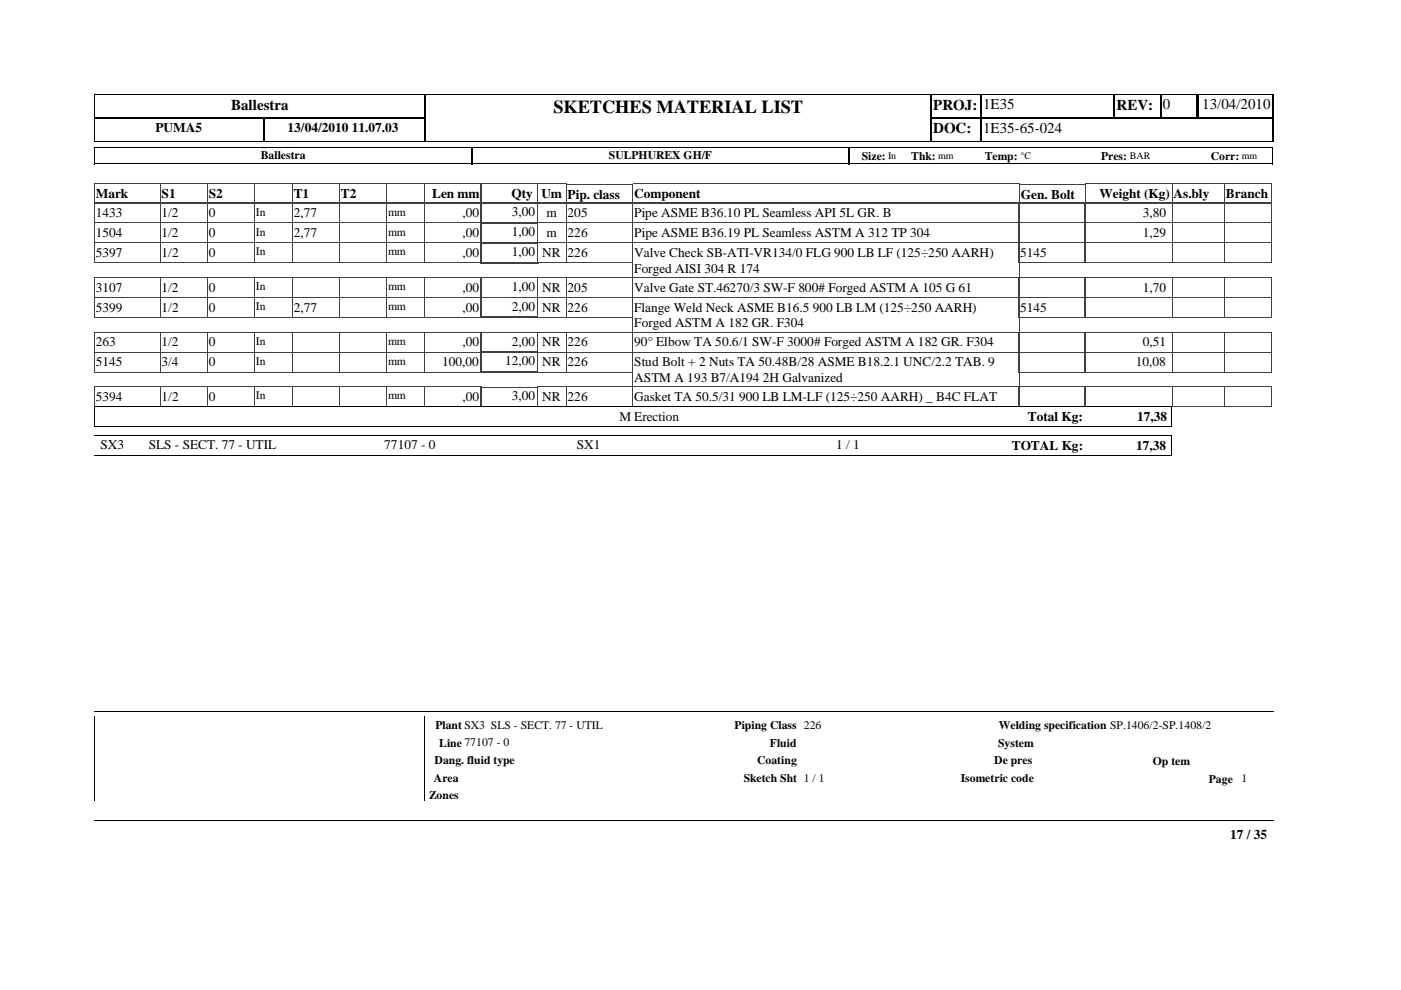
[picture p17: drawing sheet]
<svg xmlns="http://www.w3.org/2000/svg" width="297mm" height="210mm" viewBox="0 0 297 210" stroke-linecap="round" stroke-linejoin="round" font-family="sans-serif">
<defs><g id="words">
<text font-size="3.9" x="117.3" y="23.9">SKETCHES MATERIAL LIST</text>
<g font-size="3.2">
<text x="49" y="23.2">Ballestra</text>
<text x="197.9" y="23.2">PROJ:</text>
<text x="208.4" y="23.2">1E35</text>
<text x="236.7" y="23.2">REV:</text>
<text x="246.5" y="23.2">0</text>
<text x="254.9" y="23.2">13/04/2010</text>
<text x="197.9" y="28.3">DOC:</text>
<text x="208.4" y="28.2">1E35-65-024</text>
</g>
<g font-size="2.8">
<text x="33" y="27.9">PUMA5</text>
<text x="61" y="27.9">13/04/2010 11.07.03</text>
<text x="20.3" y="42.1">Mark</text>
<text x="20.3" y="46">1433</text>
<text x="34.3" y="46">1/2</text>
<text x="34.3" y="42.1">S1</text>
<text x="44.3" y="42.1">S2</text>
<text x="44.3" y="46">0</text>
<text x="62.3" y="42.1">T1</text>
<text x="62.3" y="46">2,77</text>
<text x="72.3" y="42.1">T2</text>
<text x="91.6" y="42.1">Len mm</text>
<text x="98.1" y="46">,00</text>
<text x="108.5" y="42.1">Qty</text>
<text x="108.5" y="45.8">3,00</text>
<text x="114.8" y="42.1">Um</text>
<text x="115.8" y="46">m</text>
<text x="120.4" y="42.1">Pip. class</text>
<text x="120.4" y="46">205</text>
<text x="134.5" y="42.1">Component</text>
<text x="134.5" y="46">Pipe ASME B36.10 PL Seamless API 5L GR. B</text>
<text x="216.5" y="42.1">Gen. Bolt</text>
<text x="233.1" y="42.1">Weight (Kg)</text>
<text x="242.3" y="46">3,80</text>
<text x="248.8" y="42.1">As.bly</text>
<text x="259.9" y="42.1">Branch</text>
<text x="20.3" y="50.3">1504</text>
<text x="34.3" y="50.3">1/2</text>
<text x="44.3" y="50.3">0</text>
<text x="62.3" y="50.3">2,77</text>
<text x="98.1" y="50.3">,00</text>
<text x="108.5" y="50.1">1,00</text>
<text x="115.8" y="50.3">m</text>
<text x="120.4" y="50.3">226</text>
<text x="134.5" y="50.3">Pipe ASME B36.19 PL Seamless ASTM A 312 TP 304</text>
<text x="242.3" y="50.3">1,29</text>
<text x="20.3" y="54.5">5397</text>
<text x="34.3" y="54.5">1/2</text>
<text x="44.3" y="54.5">0</text>
<text x="98.1" y="54.5">,00</text>
<text x="108.5" y="54.3">1,00</text>
<text x="115" y="54.5">NR</text>
<text x="120.4" y="54.5">226</text>
<text x="134.5" y="54.5">Valve Check SB-ATI-VR134/0 FLG 900 LB LF (125÷250 AARH)</text>
<text x="134.5" y="57.8">Forged AISI 304 R 174</text>
<text x="216.3" y="54.5">5145</text>
<text x="20.3" y="61.8">3107</text>
<text x="34.3" y="61.8">1/2</text>
<text x="44.3" y="61.8">0</text>
<text x="98.1" y="61.8">,00</text>
<text x="108.5" y="61.7">1,00</text>
<text x="108.5" y="65.9">2,00</text>
<text x="115" y="61.8">NR</text>
<text x="120.4" y="61.8">205</text>
<text x="134.5" y="61.8">Valve Gate ST.46270/3 SW-F 800# Forged ASTM A 105 G 61</text>
<text x="242.3" y="61.8">1,70</text>
<text x="20.3" y="66.1">5399</text>
<text x="34.3" y="66.1">1/2</text>
<text x="44.3" y="66.1">0</text>
<text x="62.3" y="66.1">2,77</text>
<text x="98.1" y="66.1">,00</text>
<text x="115" y="66.1">NR</text>
<text x="120.4" y="66.1">226</text>
<text x="134.5" y="66.1">Flange Weld Neck ASME B16.5 900 LB LM (125÷250 AARH)</text>
<text x="134.5" y="69.4">Forged ASTM A 182 GR. F304</text>
<text x="216.3" y="66.1">5145</text>
<text x="20.3" y="73.4">263</text>
<text x="20.3" y="77.7">5145</text>
<text x="34.3" y="77.7">3/4</text>
<text x="34.3" y="73.4">1/2</text>
<text x="44.3" y="73.4">0</text>
<text x="44.3" y="77.7">0</text>
<text x="93.7" y="77.7">100,00</text>
<text x="98.1" y="73.4">,00</text>
<text x="107.1" y="77.5">12,00</text>
<text x="108.5" y="73.3">2,00</text>
<text x="115" y="73.4">NR</text>
<text x="115" y="77.7">NR</text>
<text x="120.4" y="73.4">226</text>
<text x="120.4" y="77.7">226</text>
<text x="134.5" y="73.4">90° Elbow TA 50.6/1 SW-F 3000# Forged ASTM A 182 GR. F304</text>
<text x="134.5" y="77.7">Stud Bolt + 2 Nuts TA 50.48B/28 ASME B18.2.1 UNC/2.2 TAB. 9</text>
<text x="240.8" y="77.7">10,08</text>
<text x="242.3" y="73.4">0,51</text>
<text x="134.5" y="81">ASTM A 193 B7/A194 2H Galvanized</text>
<text x="20.3" y="85">5394</text>
<text x="34.3" y="85">1/2</text>
<text x="44.3" y="85">0</text>
<text x="98.1" y="85">,00</text>
<text x="108.5" y="84.8">3,00</text>
<text x="115" y="85">NR</text>
<text x="120.4" y="85">226</text>
<text x="131.3" y="89.3">M Erection</text>
<text x="134.5" y="85">Gasket TA 50.5/31 900 LB LM-LF (125÷250 AARH) _ B4C FLAT</text>
<text x="217.9" y="89.3">Total Kg:</text>
<text x="241.1" y="89.3">17,38</text>
<text x="21.3" y="95.2">SX3</text>
<text x="31.6" y="95.2">SLS - SECT. 77 - UTIL</text>
<text x="81.5" y="95.2">77107 - 0</text>
<text x="122.3" y="95.2">SX1</text>
<text x="177.3" y="95.2">1 / 1</text>
<text x="214.5" y="95.3">TOTAL Kg:</text>
<text x="240.9" y="95.3">17,38</text>
<text x="260.8" y="177.9">17 / 35</text>
</g>
<g font-size="2.5">
<text x="55.3" y="33.7">Ballestra</text>
<text x="129.1" y="33.7">SULPHUREX GH/F</text>
<text x="182.7" y="33.8">Size:</text>
<text x="193.2" y="33.8">Thk:</text>
<text x="208.8" y="33.8">Temp:</text>
<text x="233.5" y="33.8">Pres:</text>
<text x="256.7" y="33.8">Corr:</text>
<text x="54.3" y="45.7">In</text>
<text x="82.3" y="45.7">mm</text>
<text x="54.3" y="49.9">In</text>
<text x="82.3" y="49.9">mm</text>
<text x="54.3" y="54.2">In</text>
<text x="82.3" y="54.2">mm</text>
<text x="54.3" y="61.5">In</text>
<text x="54.3" y="65.7">In</text>
<text x="82.3" y="61.5">mm</text>
<text x="82.3" y="65.7">mm</text>
<text x="54.3" y="73.1">In</text>
<text x="54.3" y="77.3">In</text>
<text x="82.3" y="73.1">mm</text>
<text x="82.3" y="77.3">mm</text>
<text x="54.3" y="84.7">In</text>
<text x="82.3" y="84.7">mm</text>
<text x="92.3" y="154.6">Plant SX3 SLS - SECT. 77 - UTIL</text>
<text x="155.7" y="154.6">Piping Class 226</text>
<text x="211.8" y="154.6">Welding specification SP.1406/2-SP.1408/2</text>
<text x="93.1" y="158.3">Line 77107 - 0</text>
<text x="163.2" y="158.3">Fluid</text>
<text x="211.6" y="158.3">System</text>
<text x="92" y="165.7">Area</text>
<text x="92.2" y="162">Dang. fluid type</text>
<text x="157.7" y="165.7">Sketch Sht 1 / 1</text>
<text x="160.5" y="162">Coating</text>
<text x="203.7" y="165.7">Isometric code</text>
<text x="210.8" y="162">De pres</text>
<text x="244.5" y="162.2">Op tem</text>
<text x="256.3" y="165.9">Page</text>
<text x="263.2" y="165.9">1</text>
<text x="91" y="169.4">Zones</text>
</g>
<g font-size="2.1">
<text x="188.3" y="33.7">In</text>
<text x="198.9" y="33.7">mm</text>
<text x="216.4" y="33.7">°C</text>
<text x="239.6" y="33.7">BAR</text>
<text x="263.3" y="33.7">mm</text>
</g>
</g></defs>
<g fill="none" stroke="#404040" stroke-width=".21">
<path d="M20 39h70M20 39v4M34 39v4M43.9 39v4M54 39v4M62 39v4M72 39v4M82 39v4M90 39v4M101.9 39h12.2v4h-12.2zM134.2 39h81.9v4h-81.9M134.2 39v4h-14.2v-3.9h14.2"/>
<path d="M248.5 39h21.2v4h-21.2zM259.6 39v4M20 43h70"/>
</g>
<path d="M113.9 39h6.1v4h-6.1z" fill="#fff"/>
<path d="M90 39h12v4h-12zM113.9 39h6.2l-.1 4h-6.1zM216.2 39.1h13.9v3.9h-13.9zM248.5 39v4M248.5 39h-18.5v4h18.5" fill="none" stroke="#404040" stroke-width=".21"/>
<path d="M20 31.2h249.9M20 34.7h249.9M20 30h70.3M20 20.1h70.3M20.1 20v10.1M20.1 31.1v3.7M197.2 30h72.9M197.2 20.1h72.9M269.9 31.1v3.7" fill="none" stroke="#000" stroke-width=".21"/>
<path d="M20 25h70.3M55.9 24.9v5.2M90.1 20v5.2M100 31.1v3.7M180 31.1v3.7M197.2 25h72.9M197.4 20v10.1M208 20v10.1M246 20v5.2M254 20v5.2" fill="none" stroke="#000" stroke-width=".36"/>
<path d="M20 25.1h70.3M90.1 24.9v5.2M236.3 20v5.2M253.8 20v5.2" fill="none" stroke="#000" stroke-width=".34"/>
<path d="M269.9 20v10.1" fill="none" stroke="#000" stroke-width=".25"/>
<path d="M90.3 20.2h107v9.7h-107z" fill="#fff"/>
<path d="M89.9 20.1h107.8M89.9 30h107.8" fill="none" stroke="#000" stroke-width=".21"/>
<path d="M197.5 20v10.1" fill="none" stroke="#000" stroke-width=".36"/>
<path d="M90.1 20v10.1" fill="none" stroke="#000" stroke-width=".34"/>
<g fill="none" stroke="#404040" stroke-width=".21">
<path d="M20 43h82v4.3h-82M20 43v4.3M34 43v4.3M43.9 43v4.3M54 43v4.3M62 43v4.3M72 43v4.3M82 43v4.3M90 43v4.3M101.8 43.1h12.5M101.8 47.2h12.5M120 43h96.1v4.3h-96.1z"/>
<path d="M134.2 43v4.3M230 43h39.7v4.3h-39.7zM248.5 43v4.3M259.6 43v4.3"/>
</g>
<path d="M102 43v4.3M114.1 43v4.3" fill="none" stroke="#404040" stroke-width=".36"/>
<path d="M113.9 43.1h6.1v4.2h-6.1z" fill="#fff"/>
<g fill="none" stroke="#404040" stroke-width=".21">
<path d="M20 47.3h82v4.2h-82M20 47.3v4.2M34 47.3v4.2M43.9 47.3v4.2M54 47.3v4.2M62 47.3v4.2M72 47.3v4.2M82 47.3v4.2M90 47.3v4.2M101.8 47.3h12.5M101.8 51.4h12.5M134.2 47.3v4.2"/>
<path d="M216.1 47.3v4.2h-96.1l.1-8.5h-6.2v4.3h116.1l-.1-4.3h-13.9v4.3M230 47.3h39.7v4.2h-39.7zM248.5 47.3v4.2M259.6 47.3v4.2"/>
</g>
<path d="M102 47.3v4.2M114.1 47.3v4.2" fill="none" stroke="#404040" stroke-width=".36"/>
<path d="M113.9 47.3h6.1v4.2h-6.1z" fill="#fff"/>
<g fill="none" stroke="#404040" stroke-width=".21">
<path d="M20 51.5h82v4.3l-82-.1M20 51.5v4.3M34 51.5v4.3M43.9 51.5v4.3M54 51.5v4.3M62 51.5v4.3M72 51.5v4.3M82 51.5v4.3M90 51.5v4.3M101.8 51.6h12.5M134.2 51.5v7.3M216 51.5v-4.2h13.9l.1 4.2h-116.1v-4.2h6.2l-.1 8.5 14.2-.1"/>
<path d="M216.1 51.5v7.3M230 51.5h39.7v4.3l-39.7-.1zM248.5 51.5v4.3M259.6 51.5v4.3"/>
</g>
<path d="M102 51.5v4.4M114.1 51.5v4.4" fill="none" stroke="#404040" stroke-width=".36"/>
<path d="M101.8 55.7h12.5" fill="none" stroke="#404040" stroke-width=".34"/>
<path d="M113.9 51.5h6.1v4.2h-6.1z" fill="#fff"/>
<g fill="none" stroke="#404040" stroke-width=".21">
<path d="M20 58.9h82v4.2h-82M20 58.8v4.3M34 58.8v4.3M43.9 58.8v4.3M54 58.8v4.3M62 58.8v4.3M72 58.8v4.3M82 58.8v4.3M90 58.8v4.3M101.8 58.9h12.5M113.9 51.5h6.2l-.1 4.3-6.1-.1zM120 58.8h96.1v4.3h-96.1z"/>
<path d="M134.2 58.8v4.3M216 51.5h14l-.1 4.3-13.9-.1zM230 58.9h39.7v4.2h-39.7zM248.5 58.8v4.3M259.6 58.8v4.3M101.8 63h12.5"/>
</g>
<path d="M102 58.8v4.3M114.1 58.8v4.3" fill="none" stroke="#404040" stroke-width=".36"/>
<path d="M113.9 58.9h6.1v4.2h-6.1z" fill="#fff"/>
<g fill="none" stroke="#404040" stroke-width=".21">
<path d="M20 63.1h82v4.2h-82M20 63.1v4.2M34 63.1v4.2M43.9 63.1v4.2M54 63.1v4.2M62 63.1v4.2M72 63.1v4.2M82 63.1v4.2M90 63.1v4.2M101.8 63.2h12.5M134.2 63.1v7.3M216 63.1v-4.2l13.9-.1 .1 4.3h-116.1v-4.2h6.2l-.1 8.4h14.2"/>
<path d="M216.1 63.1v7.3h-81.9M230 63.1h39.7v4.2h-39.7zM248.5 63.1v4.2M259.6 63.1v4.2"/>
</g>
<path d="M102 63.1v4.4M114.1 63.1v4.4" fill="none" stroke="#404040" stroke-width=".36"/>
<path d="M101.8 67.3h12.5" fill="none" stroke="#404040" stroke-width=".34"/>
<path d="M113.9 63.1h6.1v4.2h-6.1z" fill="#fff"/>
<g fill="none" stroke="#404040" stroke-width=".21">
<path d="M20 70.5h82v4.2h-82M20 70.4v4.3M34 70.4v4.3M43.9 70.4v4.3M54 70.4v4.3M62 70.4v4.3M72 70.4v4.3M82 70.4v4.3M90 70.4v4.3M101.8 70.5h12.5M101.8 74.6h12.5M113.9 63.1h6.2l-.1 4.2h-6.1z"/>
<path d="M120 70.4h96.1v4.3h-96.1zM134.2 70.4v4.3M216 63.1h14l-.1 4.2h-13.9zM230 70.5h39.7v4.2h-39.7zM248.5 70.4v4.3M259.6 70.4v4.3"/>
</g>
<path d="M102 70.4v4.3M114.1 70.4v4.3" fill="none" stroke="#404040" stroke-width=".36"/>
<path d="M113.9 70.5h6.1v4.2h-6.1z" fill="#fff"/>
<g fill="none" stroke="#404040" stroke-width=".21">
<path d="M20 74.7h82v4.2h-82M20 74.7v4.2M34 74.7v4.2M43.9 74.7v4.2M54 74.7v4.2M62 74.7v4.2M72 74.7v4.2M82 74.7v4.2M90 74.7v4.2M101.8 74.8h12.5M134.2 74.7v7.3M216 74.7v-4.2l13.9-.1 .1 4.3h-116.1v-4.2h6.2l-.1 8.4h14.2"/>
<path d="M216.1 74.7v7.3M230 74.7h39.7v4.2h-39.7zM248.5 74.7v4.2M259.6 74.7v4.2"/>
</g>
<path d="M102 74.7v4.4M114.1 74.7v4.4" fill="none" stroke="#404040" stroke-width=".36"/>
<path d="M101.8 78.9h12.5" fill="none" stroke="#404040" stroke-width=".34"/>
<path d="M113.9 74.7h6.1v4.2h-6.1z" fill="#fff"/>
<g fill="none" stroke="#404040" stroke-width=".21">
<path d="M113.9 74.7h6.2l-.1 4.2h-6.1zM216 74.7h14l-.1 4.2h-13.9zM20 82h82M20 86.3h82M20 82v4.3M34 82v4.3M43.9 82v4.3M54 82v4.3M62 82v4.3M72 82v4.3M82 82v4.3M90 82v4.3"/>
<path d="M101.8 82.1h12.5M101.8 86.2h12.5M102 82v4.3M120 82h96.1M120 86.3h96.1M120 82v4.3M134.2 82v4.3M216.1 82v4.3M230 82h39.7M230 86.3h39.7M230 82v4.3M248.5 82v4.3"/>
<path d="M259.6 82v4.3M269.7 82v4.3"/>
</g>
<path d="M102 82v4.3M114.1 82v4.3" fill="none" stroke="#404040" stroke-width=".36"/>
<path d="M113.9 82h6.1v4.3h-6.1z" fill="#fff"/>
<path d="M113.9 82h6.2M113.9 86.3h6.2M113.9 82v4.3M120 82v4.3M216 82h14M216 86.3h14M216 82v4.3M229.9 82v4.3" fill="none" stroke="#404040" stroke-width=".21"/>
<path d="M20 86.3h228.3v4.2M20 90.5h228.3M20 86.3v4.2" fill="none" stroke="#000" stroke-width=".21"/>
<path d="M189 92.2h23.8v4.3h-23.8z" fill="#fff"/>
<path d="M20 92.3h228.3M20 96.5h228.3M248.3 92.2v4.3M20 150.9h250M20 173.9h250" fill="none" stroke="#000" stroke-width=".21"/>
<path d="M20 151.9h70v18h-70z" fill="#fff"/>
<path d="M20 151.9v18M90.1 151.9v18" fill="none" stroke="#000" stroke-width=".21"/>
<use href="#words"/>
</svg>
